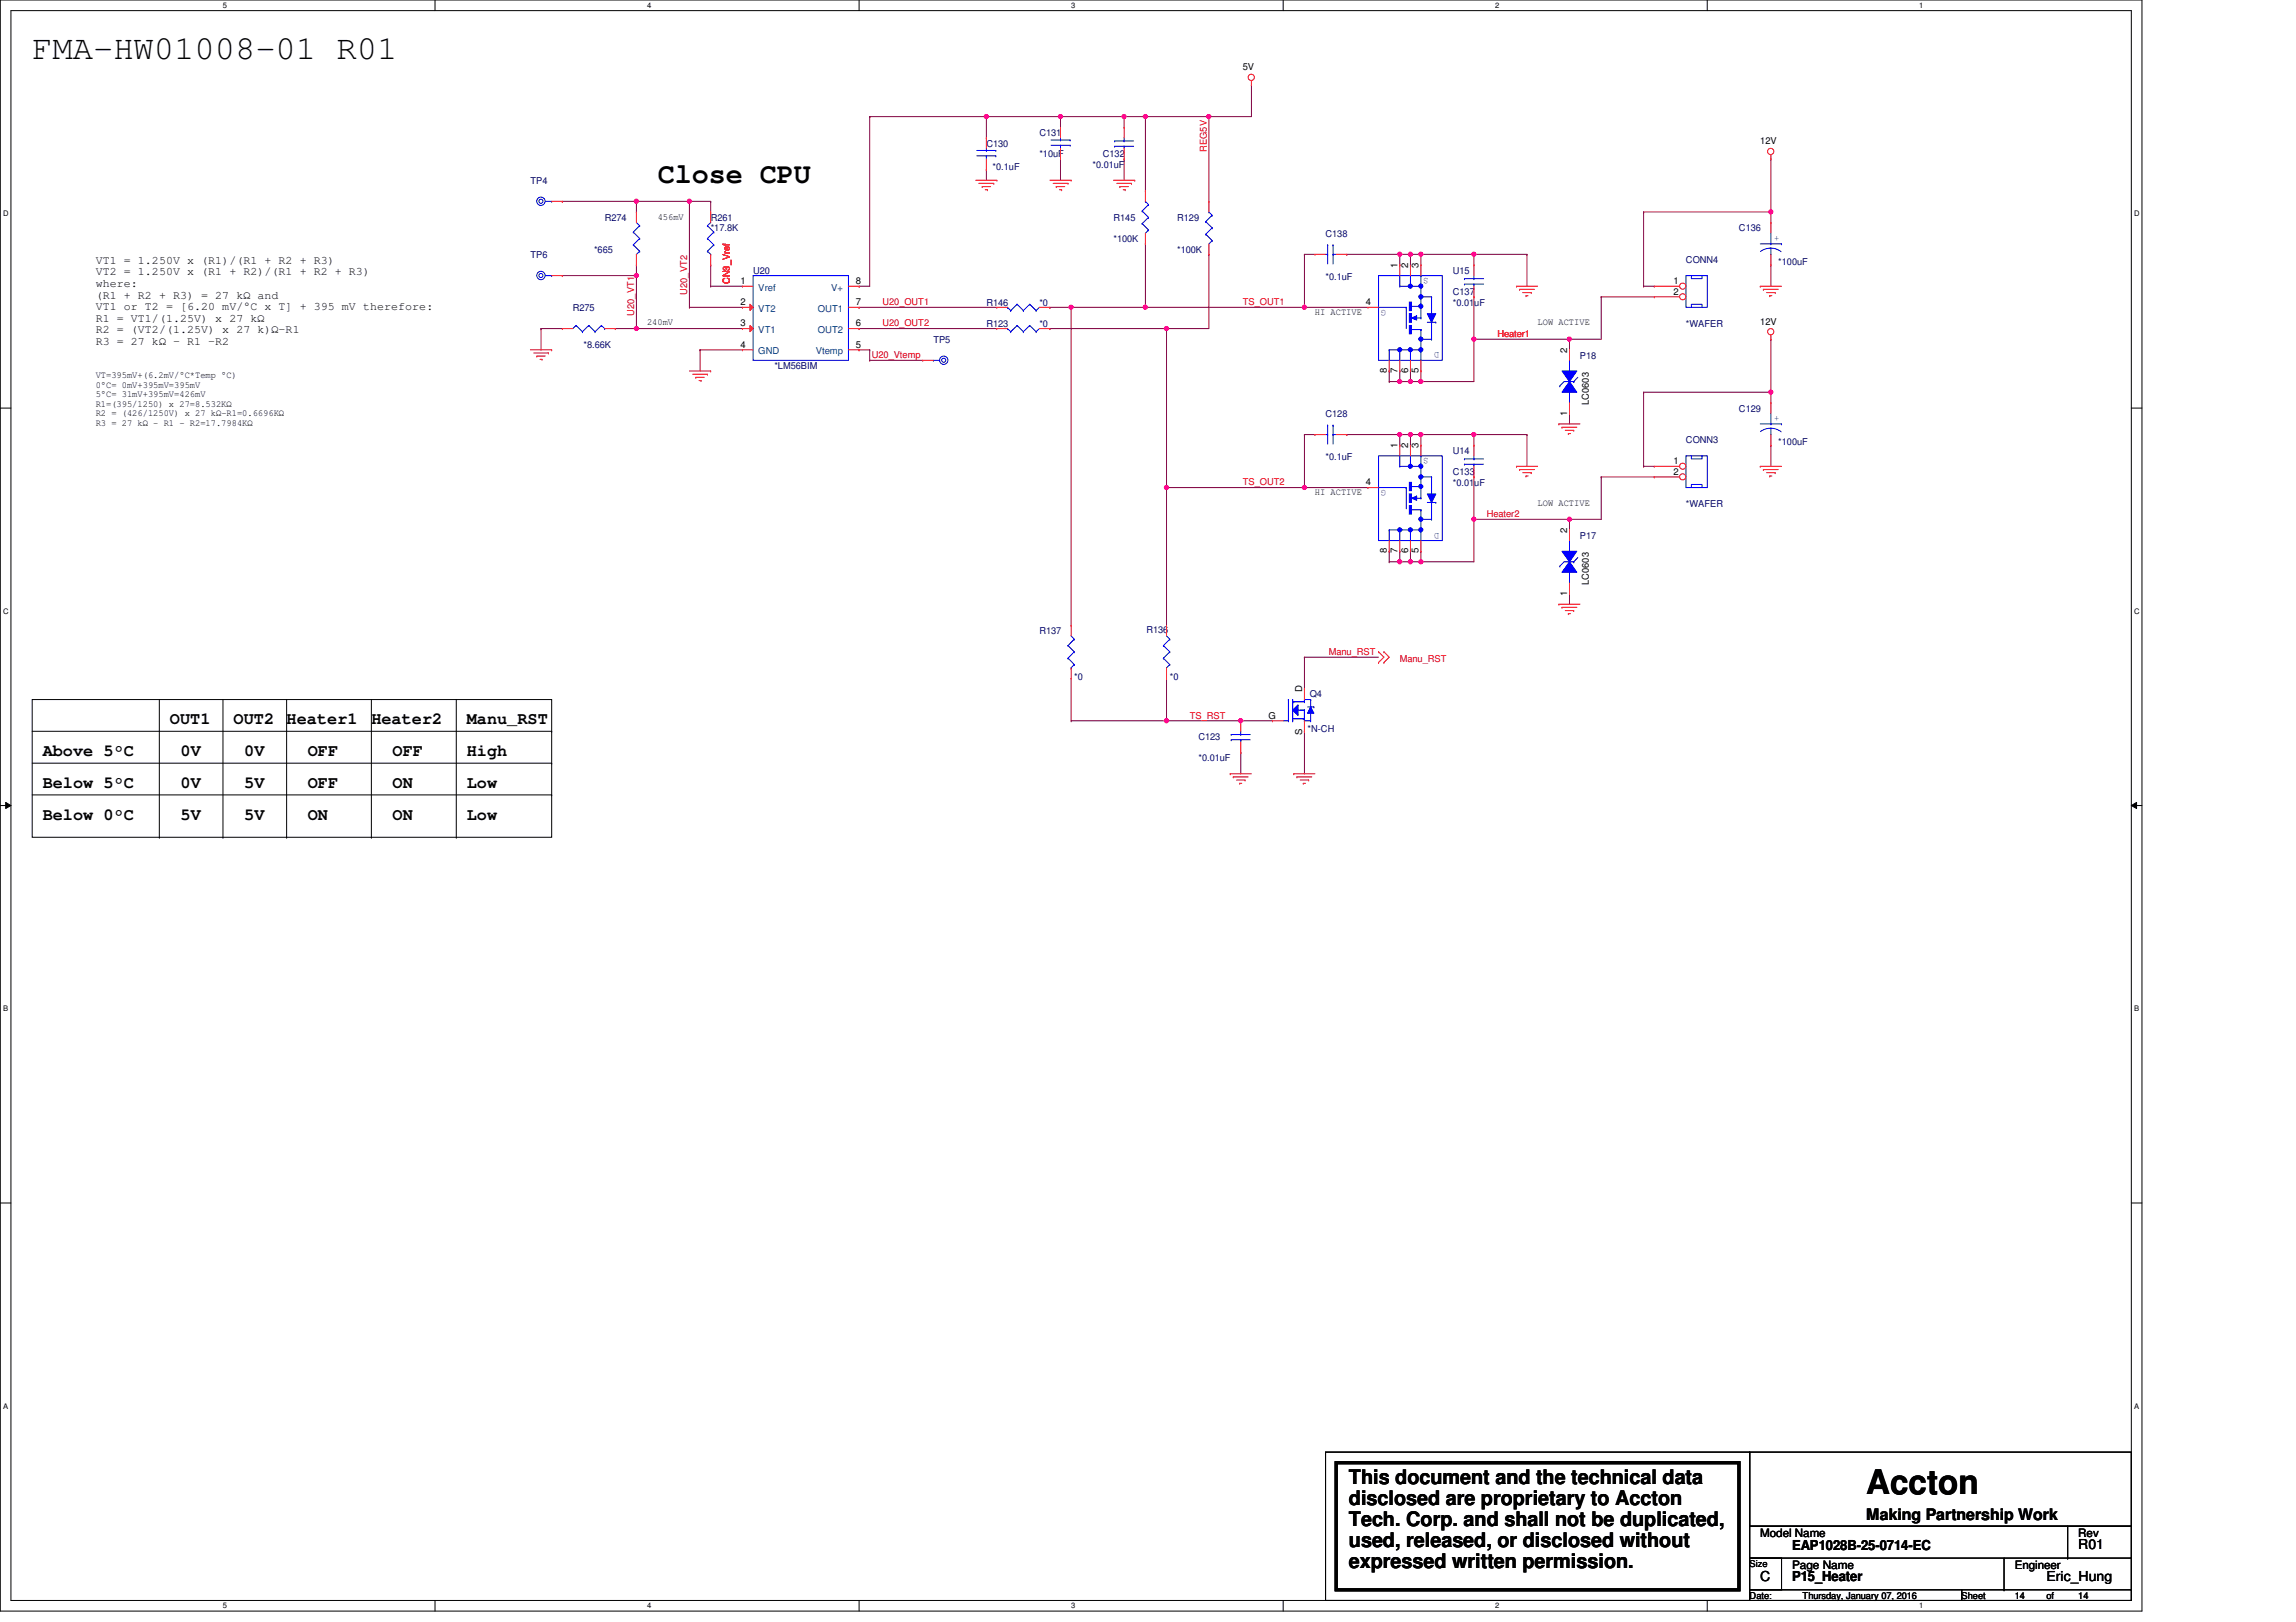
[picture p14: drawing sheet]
<svg xmlns="http://www.w3.org/2000/svg" width="297mm" height="210mm" viewBox="0 0 297 210" stroke-linecap="round" stroke-linejoin="round" font-family="sans-serif">
<defs><g id="words">
<g font-size="4.4">
<text x="4.2" y="7.6">FMA-HW01008-01 R01</text>
<text x="241.4" y="193.4">Accton</text>
</g>
<text font-size="3.7" x="85.1" y="23.6">Close CPU</text>
<g font-size="2.6">
<text x="174.5" y="192.1">This document and the technical data</text>
<text x="174.5" y="194.8">disclosed are proprietary to Accton</text>
<text x="174.5" y="197.5">Tech. Corp. and shall not be duplicated,</text>
<text x="174.5" y="200.2">used, released, or disclosed without</text>
<text x="174.5" y="202.9">expressed written permission.</text>
</g>
<g font-size="2.2">
<text x="22" y="93.7">OUT1</text>
<text x="30.2" y="93.7">OUT2</text>
<text x="37.1" y="93.7">Heater1</text>
<text x="48" y="93.7">Heater2</text>
<text x="60.4" y="93.7">Manu_RST</text>
<text x="5.5" y="97.8">Above 5°C</text>
<text x="5.5" y="102">Below 5°C</text>
<text x="23.4" y="97.8">0V</text>
<text x="23.4" y="102">0V</text>
<text x="31.6" y="102">5V</text>
<text x="31.6" y="97.8">0V</text>
<text x="39.8" y="102">OFF</text>
<text x="39.8" y="97.8">OFF</text>
<text x="50.8" y="102">ON</text>
<text x="50.8" y="97.8">OFF</text>
<text x="60.4" y="102">Low</text>
<text x="60.4" y="97.8">High</text>
<text x="5.5" y="106.1">Below 0°C</text>
<text x="23.4" y="106.1">5V</text>
<text x="31.6" y="106.1">5V</text>
<text x="39.8" y="106.1">ON</text>
<text x="50.8" y="106.1">ON</text>
<text x="60.4" y="106.1">Low</text>
</g>
<text font-size="2.1" x="241.4" y="196.7">Making Partnership Work</text>
<g font-size="1.8">
<text x="231.8" y="200.5">EAP1028B-25-0714-EC</text>
<text x="268.9" y="200.5">R01</text>
<text x="227.7" y="204.6">C</text>
<text x="231.8" y="204.7">P15_Heater</text>
<text x="264.8" y="204.6">Eric_Hung</text>
</g>
<g font-size="1.5">
<text x="12.4" y="34.1">VT1 = 1.250V x (R1)/(R1 + R2 + R3)</text>
<text x="12.4" y="35.6">VT2 = 1.250V x (R1 + R2)/(R1 + R2 + R3)</text>
<text x="12.4" y="37.1">where:</text>
<text x="12.4" y="38.6">(R1 + R2 + R3) = 27 kΩ and</text>
<text x="12.4" y="40.1">VT1 or T2 = [6.20 mV/°C x T] + 395 mV therefore:</text>
<text x="12.4" y="41.6">R1 = VT1/(1.25V) x 27 kΩ</text>
<text x="12.4" y="43.1">R2 = (VT2/(1.25V) x 27 k)Ω–R1</text>
<text x="12.4" y="44.6">R3 = 27 kΩ - R1 -R2</text>
<text x="227.7" y="198.9">Model Name</text>
<text x="231.8" y="203">Page Name</text>
<text x="260.6" y="203">Engineer</text>
<text x="268.9" y="198.9">Rev</text>
</g>
<g font-size="1.2">
<text x="160.8" y="9.1">5V</text>
<text x="227.7" y="18.7">12V</text>
<text x="85.1" y="28.4">456mV</text>
<text x="180.8" y="34.7" transform="rotate(-90 180.8 34.7)">1</text>
<text x="182.2" y="34.7" transform="rotate(-90 182.2 34.7)">2</text>
<text x="183.5" y="34.7" transform="rotate(-90 183.5 34.7)">3</text>
<text x="95.8" y="36.7">1</text>
<text x="95.8" y="39.5">2</text>
<text x="110.7" y="36.7">8</text>
<text x="110.7" y="39.5">7</text>
<text x="170.1" y="40.7">HI ACTIVE</text>
<text x="176.7" y="39.5">4</text>
<text x="216.5" y="36.7">1</text>
<text x="216.5" y="38.1">2</text>
<text x="227.7" y="42">12V</text>
<text x="83.7" y="42.1">240mV</text>
<text x="95.8" y="42.2">3</text>
<text x="95.8" y="45">4</text>
<text x="110.7" y="42.2">6</text>
<text x="110.7" y="45">5</text>
<text x="198.9" y="42.1">LOW ACTIVE</text>
<text x="202.8" y="45.7" transform="rotate(-90 202.8 45.7)">2</text>
<text x="12.4" y="49">VT=395mV+(6.2mV/°C*Temp °C)</text>
<text x="12.4" y="50.2">0°C= 0mV+395mV=395mV</text>
<text x="12.4" y="51.4">5°C= 31mV+395mV=426mV</text>
<text x="12.4" y="52.7">R1=(395/1250) x 27=8.532KΩ</text>
<text x="12.4" y="53.9">R2 = (426/1250V) x 27 kΩ-R1=0.6696KΩ</text>
<text x="179.4" y="48.3" transform="rotate(-90 179.4 48.3)">8</text>
<text x="180.8" y="48.3" transform="rotate(-90 180.8 48.3)">7</text>
<text x="182.2" y="48.3" transform="rotate(-90 182.2 48.3)">6</text>
<text x="183.5" y="48.3" transform="rotate(-90 183.5 48.3)">5</text>
<text x="202.8" y="53.8" transform="rotate(-90 202.8 53.8)">1</text>
<text x="205.5" y="52.4" transform="rotate(-90 205.5 52.4)">LC0603</text>
<text x="12.4" y="55.1">R3 = 27 kΩ - R1 - R2=17.7984KΩ</text>
<text x="180.8" y="58" transform="rotate(-90 180.8 58)">1</text>
<text x="182.2" y="58" transform="rotate(-90 182.2 58)">2</text>
<text x="183.5" y="58" transform="rotate(-90 183.5 58)">3</text>
<text x="170.1" y="64.1">HI ACTIVE</text>
<text x="176.7" y="62.8">4</text>
<text x="198.9" y="65.4">LOW ACTIVE</text>
<text x="216.5" y="60">1</text>
<text x="216.5" y="61.4">2</text>
<text x="179.4" y="71.6" transform="rotate(-90 179.4 71.6)">8</text>
<text x="180.8" y="71.6" transform="rotate(-90 180.8 71.6)">7</text>
<text x="182.2" y="71.6" transform="rotate(-90 182.2 71.6)">6</text>
<text x="183.5" y="71.6" transform="rotate(-90 183.5 71.6)">5</text>
<text x="202.8" y="69" transform="rotate(-90 202.8 69)">2</text>
<text x="202.8" y="77.1" transform="rotate(-90 202.8 77.1)">1</text>
<text x="205.5" y="75.7" transform="rotate(-90 205.5 75.7)">LC0603</text>
<text x="168.5" y="89.6" transform="rotate(-90 168.5 89.6)">D</text>
<text x="164.1" y="93">G</text>
<text x="168.5" y="95.1" transform="rotate(-90 168.5 95.1)">S</text>
<text x="226.4" y="202.8">Size</text>
<text x="226.4" y="206.9">Date:</text>
<text x="233.2" y="206.9">Thursday, January 07, 2016</text>
<text x="253.8" y="206.9">Sheet</text>
<text x="260.6" y="206.9">14</text>
<text x="264.8" y="206.9">of</text>
<text x="268.9" y="206.9">14</text>
</g>
<g font-size="1.2" fill="#000080">
<text x="134.5" y="17.6">C131</text>
<text x="68.6" y="23.7">TP4</text>
<text x="127.6" y="19">C130</text>
<text x="128.4" y="22">*0.1uF</text>
<text x="134.5" y="20.3">*10uF</text>
<text x="141.3" y="21.7">*0.01uF</text>
<text x="142.7" y="20.3">C132</text>
<text x="78.2" y="28.6">R274</text>
<text x="91.9" y="28.6">R261</text>
<text x="91.9" y="29.9">*17.8K</text>
<text x="144.1" y="28.6">R145</text>
<text x="152.3" y="28.6">R129</text>
<text x="225" y="29.9">C136</text>
<text x="68.6" y="33.4">TP6</text>
<text x="76.9" y="32.7">*665</text>
<text x="97.4" y="35.4">U20</text>
<text x="144.1" y="31.3">*100K</text>
<text x="152.3" y="32.7">*100K</text>
<text x="171.5" y="30.6">C138</text>
<text x="188" y="35.4">U15</text>
<text x="218.1" y="34">CONN4</text>
<text x="230.1" y="34.3">*100uF</text>
<text x="74.1" y="40.2">R275</text>
<text x="127.6" y="39.5">R146</text>
<text x="134.5" y="39.5">*0</text>
<text x="171.5" y="36.2">*0.1uF</text>
<text x="188" y="38.2">C137</text>
<text x="188" y="39.5">*0.01uF</text>
<text x="75.5" y="45">*8.66K</text>
<text x="100.2" y="47.8">*LM56BIM</text>
<text x="120.8" y="44.3">TP5</text>
<text x="127.6" y="42.3">R123</text>
<text x="134.5" y="42.3">*0</text>
<text x="204.4" y="46.4">P18</text>
<text x="218.1" y="42.3">*WAFER</text>
<text x="171.5" y="53.9">C128</text>
<text x="225" y="53.3">C129</text>
<text x="171.5" y="59.6">*0.1uF</text>
<text x="188" y="58.7">U14</text>
<text x="218.1" y="57.4">CONN3</text>
<text x="230.1" y="57.6">*100uF</text>
<text x="188" y="61.5">C133</text>
<text x="188" y="62.8">*0.01uF</text>
<text x="218.1" y="65.6">*WAFER</text>
<text x="204.4" y="69.7">P17</text>
<text x="134.5" y="82">R137</text>
<text x="148.3" y="81.9">R136</text>
<text x="139" y="87.9">*0</text>
<text x="151.3" y="87.9">*0</text>
<text x="155" y="95.8">C123</text>
<text x="169.2" y="94.7">*N-CH</text>
<text x="169.4" y="90.1">Q4</text>
<text x="155" y="98.5">*0.01uF</text>
</g>
<g font-size="1.2" fill="#f00">
<text x="156.1" y="19.6" transform="rotate(-90 156.1 19.6)">REG5V</text>
<text x="82.1" y="40.9" transform="rotate(-90 82.1 40.9)">U20_VT1</text>
<text x="88.9" y="38.1" transform="rotate(-90 88.9 38.1)">U20_VT2</text>
<text x="94.4" y="36.8" transform="rotate(-90 94.4 36.8)">CN9_Vref</text>
<text x="94.4" y="36.8" transform="rotate(-90 94.4 36.8)">CN3_Vref</text>
<text x="114.2" y="39.5">U20_OUT1</text>
<text x="160.8" y="39.5">TS_OUT1</text>
<text x="112.8" y="46.4">U20_Vtemp</text>
<text x="114.2" y="42.2">U20_OUT2</text>
<text x="193.7" y="43.6">Heater1</text>
<text x="160.8" y="62.8">TS_OUT2</text>
<text x="192.3" y="66.9">Heater2</text>
<text x="171.9" y="84.8">Manu_RST</text>
<text x="181.1" y="85.6">Manu_RST</text>
<text x="153.9" y="93">TS_RST</text>
</g>
<g font-size="1.2" fill="#00f">
<text x="229.5" y="31.2">+</text>
<text x="179.3" y="40.1" transform="rotate(180 179.3 40.1)">G</text>
<text x="184.8" y="36" transform="rotate(180 184.8 36)">S</text>
<text x="186.2" y="45.6" transform="rotate(180 186.2 45.6)">D</text>
<text x="184.8" y="59.3" transform="rotate(180 184.8 59.3)">S</text>
<text x="229.5" y="54.5">+</text>
<text x="179.3" y="63.5" transform="rotate(180 179.3 63.5)">G</text>
<text x="186.2" y="68.9" transform="rotate(180 186.2 68.9)">D</text>
</g>
<g font-size="1.2" fill="#004080">
<text x="98.1" y="37.6">Vref</text>
<text x="98.1" y="40.3">VT2</text>
<text x="105.8" y="40.3">OUT1</text>
<text x="107.5" y="37.6">V+</text>
<text x="98.1" y="43.1">VT1</text>
<text x="98.1" y="45.8">GND</text>
<text x="105.5" y="45.8">Vtemp</text>
<text x="105.8" y="43.1">OUT2</text>
</g>
<g font-size="1">
<text x="28.8" y="1">5</text>
<text x="83.7" y="1">4</text>
<text x="138.6" y="1">3</text>
<text x="193.4" y="1">2</text>
<text x="248.3" y="1">1</text>
<text x=".4" y="28">D</text>
<text x="276.1" y="28">D</text>
<text x=".4" y="79.4">C</text>
<text x="276.1" y="79.4">C</text>
<text x=".4" y="130.9">B</text>
<text x="276.1" y="130.9">B</text>
<text x=".4" y="182.3">A</text>
<text x="276.1" y="182.3">A</text>
<text x="28.8" y="208.2">5</text>
<text x="83.7" y="208.2">4</text>
<text x="138.6" y="208.2">3</text>
<text x="193.4" y="208.2">2</text>
<text x="248.3" y="208.2">1</text>
</g>
</g></defs>
<path d="M0 0h277.1v208.5h-277.1zM1.4 1.4h274.3v205.7h-274.3z" fill="none" stroke="#000" stroke-width=".13"/>
<g fill="#fff">
<path d="M28.8 .1h.6v1.1h-.6z"/>
<path d="M28.8 207.3h.6v1.1h-.6z"/>
</g>
<path d="M56.3 0v1.4M56.3 207.1v1.4" fill="none" stroke="#000" stroke-width=".13"/>
<g fill="#fff">
<path d="M83.7 .1h.6v1.1h-.6z"/>
<path d="M83.7 207.3h.6v1.1h-.6z"/>
</g>
<path d="M111.1 0v1.4M111.1 207.1v1.4" fill="none" stroke="#000" stroke-width=".13"/>
<g fill="#fff">
<path d="M138.6 .1h.5v1.1h-.5z"/>
<path d="M138.6 207.3h.5v1.1h-.5z"/>
</g>
<path d="M166 0v1.4M166 207.1v1.4" fill="none" stroke="#000" stroke-width=".13"/>
<g fill="#fff">
<path d="M193.4 .1h.6v1.1h-.6z"/>
<path d="M193.4 207.3h.6v1.1h-.6z"/>
</g>
<path d="M220.9 0v1.4M220.9 207.1v1.4" fill="none" stroke="#000" stroke-width=".13"/>
<g fill="#fff">
<path d="M248.3 .1h.6v1.1h-.6z"/>
<path d="M248.3 207.3h.6v1.1h-.6z"/>
<path d="M.4 27.1h.7v1.1h-.7z"/>
<path d="M276.1 27.1h.7v1.1h-.7z"/>
<path d="M.4 78.5h.7v1.1h-.7z"/>
<path d="M276.1 78.5h.7v1.1h-.7z"/>
</g>
<path d="M0 52.8h1.4M275.7 52.8h1.4" fill="none" stroke="#000" stroke-width=".13"/>
<g fill="#fff">
<path d="M.4 130h.7v1.1h-.7z"/>
<path d="M276.1 130h.7v1.1h-.7z"/>
</g>
<path d="M0 104.2h1.4M.7 103.8l.7 .4-.7 .4zM275.7 104.2l.7-.4v.8zM275.7 104.2h1.4" fill="none" stroke="#000" stroke-width=".13"/>
<path d="M.7 103.8l.7 .4-.7 .4zM275.7 104.2l.7-.4v.8z" fill="#000"/>
<g fill="#fff">
<path d="M.4 181.4h.7v1.1h-.7z"/>
<path d="M276.1 181.4h.7v1.1h-.7z"/>
</g>
<g fill="none" stroke="#000" stroke-width=".13">
<path d="M4.2 90.5h67.2v17.9h-67.2zM4.2 98.8h67.2M4.2 94.6h67.2M20.6 90.5v17.9M28.8 90.5v17.9M37.1 90.5v17.9M48 90.5v17.9M59 90.5v17.9M71.4 98.8h.1M71.4 94.6h.1M4.2 102.9h67.2M20.6 108.4h.1"/>
<path d="M28.8 108.4h.1M37.1 108.4h.1M48 108.4h.1M59 108.4h.1M71.4 102.9h.1M0 155.7h1.4M275.7 155.7h1.4"/>
</g>
<path d="M127.6 15.1h.1M127.6 15.1v2.7M127.6 21.9h.1M127.6 21.9v1.4M160.5 97.4h.1M160.5 97.4v2.7" fill="none" stroke="#800040" stroke-width=".13"/>
<circle cx="127.6" cy="15.1" r=".27" fill="#f0f"/>
<circle cx="127.6" cy="15.1" r=".27" fill="none" stroke="#f0f" stroke-width=".13"/>
<path d="M112.5 15.1h.1M112.5 15.1h15.1M148.2 31.6h.1M148.2 31.6v8.2M160.5 93.3h.1M160.5 93.3h4.1" fill="none" stroke="#800040" stroke-width=".13"/>
<circle cx="160.5" cy="93.3" r=".27" fill="#f0f"/>
<circle cx="160.5" cy="93.3" r=".27" fill="none" stroke="#f0f" stroke-width=".13"/>
<path d="M145.4 15.1h.1M145.4 15.1h2.8M168.8 85h.1M168.8 85v4.2M168.8 85h9.5" fill="none" stroke="#800040" stroke-width=".13"/>
<circle cx="145.4" cy="15.1" r=".27" fill="#f0f"/>
<circle cx="145.4" cy="15.1" r=".27" fill="none" stroke="#f0f" stroke-width=".13"/>
<path d="M161.9 11h.1M161.9 11v4.1M190.7 32.9h.1M190.7 32.9h6.8M197.5 32.9h.1M197.5 32.9v4.1M207.2 38.4h.1M207.2 38.4v5.5M229.1 20.6h.1M229.1 20.6v6.8M70 42.5h.1M70 42.5v2.8" fill="none" stroke="#800040" stroke-width=".13"/>
<circle cx="190.7" cy="32.9" r=".27" fill="#f0f"/>
<circle cx="190.7" cy="32.9" r=".27" fill="none" stroke="#f0f" stroke-width=".13"/>
<path d="M112.5 15.1h.1M112.5 15.1v21.9M89.2 39.8h.1M89.2 26.1h.1M89.2 39.8h6.9M89.2 26.1h2.7M89.2 26.1v13.7M91.9 34.3h.1M91.9 34.3v2.7M79.6 42.5h.1M79.6 42.5h2.7" fill="none" stroke="#800040" stroke-width=".13"/>
<circle cx="89.2" cy="26" r=".27" fill="#f0f"/>
<circle cx="89.2" cy="26" r=".27" fill="none" stroke="#f0f" stroke-width=".13"/>
<path d="M156.4 15.1h.1M156.4 15.1v11M90.6 45.3h.1M90.6 45.3h5.5M90.6 45.3v2.7" fill="none" stroke="#800040" stroke-width=".13"/>
<circle cx="156.4" cy="15.1" r=".27" fill="#f0f"/>
<circle cx="156.4" cy="15.1" r=".27" fill="none" stroke="#f0f" stroke-width=".13"/>
<path d="M70 42.5h.1M70 42.5h2.7M181.1 48h.1M181.1 48v1.4M183.8 48h.1M183.8 48v1.4" fill="none" stroke="#800040" stroke-width=".13"/>
<circle cx="181.1" cy="49.4" r=".27" fill="#f0f"/>
<circle cx="181.1" cy="49.4" r=".27" fill="none" stroke="#f0f" stroke-width=".13"/>
<path d="M182.5 48h.1M182.5 48v1.4" fill="none" stroke="#800040" stroke-width=".13"/>
<circle cx="182.5" cy="49.4" r=".27" fill="#f0f"/>
<circle cx="182.5" cy="49.4" r=".27" fill="none" stroke="#f0f" stroke-width=".13"/>
<path d="M168.8 32.9h.1M168.8 32.9v6.9M179.7 48h.1M179.7 49.4h.1M179.7 49.4h2.8M179.7 48v1.4M181.1 49.4h.1M190.7 43.9h.1M190.7 43.9h12.3" fill="none" stroke="#800040" stroke-width=".13"/>
<circle cx="203" cy="43.9" r=".27" fill="#f0f"/>
<circle cx="203" cy="43.9" r=".27" fill="none" stroke="#f0f" stroke-width=".13"/>
<path d="M181.1 32.9h.1M181.1 32.9v1.4M182.5 32.9h.1M182.5 32.9v1.4" fill="none" stroke="#800040" stroke-width=".13"/>
<circle cx="182.5" cy="32.9" r=".27" fill="#f0f"/>
<circle cx="182.5" cy="32.9" r=".27" fill="none" stroke="#f0f" stroke-width=".13"/>
<path d="M181.1 32.9h.1M181.1 32.9h2.7M182.5 32.9h.1M207.2 38.4h.1M207.2 38.4h6.8M203 53.5h.1M203 43.9h.1M203 53.5v1.4M203 43.9h4.2" fill="none" stroke="#800040" stroke-width=".13"/>
<circle cx="181.1" cy="32.9" r=".27" fill="#f0f"/>
<circle cx="181.1" cy="32.9" r=".27" fill="none" stroke="#f0f" stroke-width=".13"/>
<g fill="none" stroke="#800040" stroke-width=".13">
<path d="M91.9 37h.1M91.9 37h4.2M168.8 32.9h.1M168.8 32.9h1.3M174.2 32.9h.1M174.2 32.9h6.9M183.8 32.9h.1M183.8 32.9v1.4M190.7 32.9h.1M190.7 38.4h.1M190.7 32.9v1.4M190.7 38.4v5.5"/>
<path d="M212.6 37h.1M212.6 27.4h.1M212.6 37h1.4M212.6 27.4v9.6M229.1 34.3h.1M229.1 34.3v2.7"/>
</g>
<circle cx="190.7" cy="43.9" r=".27" fill="#f0f"/>
<circle cx="190.7" cy="43.9" r=".27" fill="none" stroke="#f0f" stroke-width=".13"/>
<path d="M182.5 49.4h.1M183.8 49.4h.1M190.7 43.9h.1M190.7 43.9v5.5h-8.2" fill="none" stroke="#800040" stroke-width=".13"/>
<circle cx="183.8" cy="49.4" r=".27" fill="#f0f"/>
<circle cx="183.8" cy="49.4" r=".27" fill="none" stroke="#f0f" stroke-width=".13"/>
<path d="M183.8 32.9h.1M183.8 32.9h6.9" fill="none" stroke="#800040" stroke-width=".13"/>
<circle cx="183.8" cy="32.9" r=".27" fill="#f0f"/>
<circle cx="183.8" cy="32.9" r=".27" fill="none" stroke="#f0f" stroke-width=".13"/>
<g fill="none" stroke="#800040" stroke-width=".13">
<path d="M82.3 26.1h.1M82.3 35.7h.1M82.3 26.1v1.3M82.3 35.7v6.8M91.9 26.1h.1M91.9 26.1v1.3M145.4 20.6h.1M145.4 20.6v2.7M82.3 42.5h.1M82.3 42.5h13.8M111.1 45.3h.1M111.1 45.3h1.4"/>
<path d="M203 43.9h.1M203 43.9v1.4"/>
</g>
<circle cx="82.3" cy="42.5" r=".27" fill="#f0f"/>
<circle cx="82.3" cy="42.5" r=".27" fill="none" stroke="#f0f" stroke-width=".13"/>
<circle cx="82.3" cy="35.7" r=".27" fill="#f0f"/>
<circle cx="82.3" cy="35.7" r=".27" fill="none" stroke="#f0f" stroke-width=".13"/>
<path d="M82.3 26.1h.1M82.3 26.1h6.9" fill="none" stroke="#800040" stroke-width=".13"/>
<circle cx="82.3" cy="26" r=".27" fill="#f0f"/>
<circle cx="82.3" cy="26" r=".27" fill="none" stroke="#f0f" stroke-width=".13"/>
<path d="M168.8 39.8h.1M168.8 39.8h8.2M229.1 27.4h.1M229.1 27.4v1.4" fill="none" stroke="#800040" stroke-width=".13"/>
<circle cx="229.1" cy="27.4" r=".27" fill="#f0f"/>
<circle cx="229.1" cy="27.4" r=".27" fill="none" stroke="#f0f" stroke-width=".13"/>
<path d="M148.2 15.1h.1M148.2 15.1v9.6M137.2 20.6h.1M137.2 20.6v2.7" fill="none" stroke="#800040" stroke-width=".13"/>
<circle cx="148.2" cy="15.1" r=".27" fill="#f0f"/>
<circle cx="148.2" cy="15.1" r=".27" fill="none" stroke="#f0f" stroke-width=".13"/>
<g fill="none" stroke="#800040" stroke-width=".13">
<path d="M111.1 37h.1M111.1 37h1.4M212.6 27.4h.1M212.6 27.4h16.5M190.7 56.2h.1M190.7 56.2h6.8M197.5 56.2h.1M197.5 56.2v4.1M229.1 43.9h.1M229.1 43.9v6.9M207.2 61.7h.1M207.2 61.7v5.5"/>
<path d="M168.8 94.6h.1M168.8 94.6v5.5"/>
</g>
<circle cx="190.7" cy="56.2" r=".27" fill="#f0f"/>
<circle cx="190.7" cy="56.2" r=".27" fill="none" stroke="#f0f" stroke-width=".13"/>
<path d="M181.1 71.3h.1M181.1 71.3v1.4M183.8 71.3h.1M183.8 71.3v1.4" fill="none" stroke="#800040" stroke-width=".13"/>
<circle cx="181.1" cy="72.7" r=".27" fill="#f0f"/>
<circle cx="181.1" cy="72.7" r=".27" fill="none" stroke="#f0f" stroke-width=".13"/>
<path d="M182.5 71.3h.1M182.5 71.3v1.4" fill="none" stroke="#800040" stroke-width=".13"/>
<circle cx="182.5" cy="72.7" r=".27" fill="#f0f"/>
<circle cx="182.5" cy="72.7" r=".27" fill="none" stroke="#f0f" stroke-width=".13"/>
<path d="M168.8 56.2h.1M168.8 56.2v6.9" fill="none" stroke="#800040" stroke-width=".13"/>
<circle cx="168.7" cy="63.1" r=".27" fill="#f0f"/>
<circle cx="168.7" cy="63.1" r=".27" fill="none" stroke="#f0f" stroke-width=".13"/>
<path d="M179.7 71.3h.1M179.7 72.7h.1M179.7 72.7h2.8M179.7 71.3v1.4M181.1 72.7h.1M190.7 67.2h.1M190.7 67.2h12.3" fill="none" stroke="#800040" stroke-width=".13"/>
<circle cx="203" cy="67.2" r=".27" fill="#f0f"/>
<circle cx="203" cy="67.2" r=".27" fill="none" stroke="#f0f" stroke-width=".13"/>
<path d="M181.1 56.2h.1M181.1 56.2v1.4M182.5 56.2h.1M182.5 56.2v1.4" fill="none" stroke="#800040" stroke-width=".13"/>
<circle cx="182.5" cy="56.2" r=".27" fill="#f0f"/>
<circle cx="182.5" cy="56.2" r=".27" fill="none" stroke="#f0f" stroke-width=".13"/>
<path d="M181.1 56.2h.1M181.1 56.2h2.7M182.5 56.2h.1M203 76.8h.1M203 67.2h.1M203 76.8v1.4M203 67.2h4.2M207.2 61.7h.1M207.2 61.7h6.8" fill="none" stroke="#800040" stroke-width=".13"/>
<circle cx="181.1" cy="56.2" r=".27" fill="#f0f"/>
<circle cx="181.1" cy="56.2" r=".27" fill="none" stroke="#f0f" stroke-width=".13"/>
<g fill="none" stroke="#800040" stroke-width=".13">
<path d="M168.8 56.2h.1M168.8 56.2h1.3M174.2 56.2h.1M174.2 56.2h6.9M183.8 56.2h.1M183.8 56.2v1.4M190.7 56.2h.1M190.7 56.2v1.4M212.6 50.8h.1M212.6 50.8v9.5M229.1 57.6h.1M229.1 57.6v2.7"/>
<path d="M190.7 61.7h.1M190.7 61.7v5.5M212.6 60.3h.1M212.6 60.3h1.4"/>
</g>
<circle cx="190.7" cy="67.2" r=".27" fill="#f0f"/>
<circle cx="190.7" cy="67.2" r=".27" fill="none" stroke="#f0f" stroke-width=".13"/>
<path d="M182.5 72.7h.1M183.8 72.7h.1M190.7 67.2h.1M190.7 67.2v5.5h-8.2" fill="none" stroke="#800040" stroke-width=".13"/>
<circle cx="183.8" cy="72.7" r=".27" fill="#f0f"/>
<circle cx="183.8" cy="72.7" r=".27" fill="none" stroke="#f0f" stroke-width=".13"/>
<path d="M183.8 56.2h.1M183.8 56.2h6.9" fill="none" stroke="#800040" stroke-width=".13"/>
<circle cx="183.8" cy="56.2" r=".27" fill="#f0f"/>
<circle cx="183.8" cy="56.2" r=".27" fill="none" stroke="#f0f" stroke-width=".13"/>
<path d="M229.1 50.8h.1M229.1 50.8v1.3M168.8 63.1h.1M168.8 63.1h8.2M203 67.2h.1M203 67.2v1.4" fill="none" stroke="#800040" stroke-width=".13"/>
<circle cx="229.1" cy="50.7" r=".27" fill="#f0f"/>
<circle cx="229.1" cy="50.7" r=".27" fill="none" stroke="#f0f" stroke-width=".13"/>
<path d="M127.6 15.1h.1M127.6 15.1h17.8M137.2 15.1h.1M212.6 50.8h.1M212.6 50.8h16.5" fill="none" stroke="#800040" stroke-width=".13"/>
<circle cx="137.2" cy="15.1" r=".27" fill="#f0f"/>
<circle cx="137.2" cy="15.1" r=".27" fill="none" stroke="#f0f" stroke-width=".13"/>
<g fill="none" stroke="#800040" stroke-width=".13">
<path d="M137.2 15.1h.1M137.2 15.1v1.4M145.4 15.1h.1M145.4 15.1v1.4M148.2 15.1h.1M148.2 15.1h13.7M156.4 15.1h.1M72.7 26.1h.1M72.7 35.7h.1M72.7 26.1h9.6M82.3 34.3h.1M82.3 34.3v1.4h-9.6"/>
<path d="M148.2 39.8h.1M148.2 39.8h20.6M111.1 42.5h.1M111.1 42.5h17.9"/>
</g>
<circle cx="168.7" cy="39.8" r=".27" fill="#f0f"/>
<circle cx="168.7" cy="39.8" r=".27" fill="none" stroke="#f0f" stroke-width=".13"/>
<circle cx="148.2" cy="39.8" r=".27" fill="#f0f"/>
<circle cx="148.2" cy="39.8" r=".27" fill="none" stroke="#f0f" stroke-width=".13"/>
<path d="M111.1 39.8h.1M111.1 39.8h17.9M138.6 39.8h.1M138.6 39.8h9.6M112.5 45.3h.1M112.5 46.6h.1M112.5 45.3v1.3M112.5 46.6h6.9" fill="none" stroke="#800040" stroke-width=".13"/>
<circle cx="138.6" cy="39.8" r=".27" fill="#f0f"/>
<circle cx="138.6" cy="39.8" r=".27" fill="none" stroke="#f0f" stroke-width=".13"/>
<path d="M135.8 42.5h.1M135.8 42.5h15.1" fill="none" stroke="#800040" stroke-width=".13"/>
<circle cx="150.9" cy="42.5" r=".27" fill="#f0f"/>
<circle cx="150.9" cy="42.5" r=".27" fill="none" stroke="#f0f" stroke-width=".13"/>
<path d="M135.8 39.8h.1M135.8 39.8h2.8M150.9 42.5h.1M150.9 42.5v38.4M150.9 63.1h.1M150.9 63.1h17.9M150.9 93.3h.1M150.9 93.3h9.6" fill="none" stroke="#800040" stroke-width=".13"/>
<circle cx="150.9" cy="63.1" r=".27" fill="#f0f"/>
<circle cx="150.9" cy="63.1" r=".27" fill="none" stroke="#f0f" stroke-width=".13"/>
<path d="M138.6 39.8h.1M138.6 39.8v41.1M156.4 32.9h.1M156.4 32.9v9.6h-5.5M150.9 42.5h.1M138.6 93.3h.1M138.6 87.8v5.5M138.6 93.3h12.3M150.9 93.3h.1M150.9 87.8v5.5" fill="none" stroke="#800040" stroke-width=".13"/>
<circle cx="150.9" cy="93.3" r=".27" fill="#f0f"/>
<circle cx="150.9" cy="93.3" r=".27" fill="none" stroke="#f0f" stroke-width=".13"/>
<g fill="none" stroke="#f00" stroke-width=".13">
<path d="M137.2 16.5h.1M137.2 16.5v1.3M137.2 19.2v1.4M161.9 11h.1M161.9 10.4v.6M91.9 27.4h.1M91.9 34.3h.1M91.9 27.4v1.4M91.9 32.9v1.4M126.2 23.3h2.8M126.6 23.7h2M127.1 24.2h.1"/>
<path d="M127.1 24.2h1.1M127.5 24.6h.2M127.7 24.6h.1M128.6 23.7h.1M129 23.3h.1M135.8 23.3h2.8M136.2 23.7h2M136.6 24.2h.1M136.6 24.2h1.1M137.1 24.6h.2M137.2 20.6h.1M137.3 24.6h.1"/>
<path d="M138.2 23.7h.1M138.6 23.3h.1M144.1 23.3h2.7M144.5 23.7h1.9M144.9 24.2h.1M144.9 24.2h1.1M145.3 24.6h.3M145.6 24.6h.1M146.4 23.7h.1M146.8 23.3h.1M196.2 37h.1M196.2 37h2.7"/>
<path d="M196.6 37.4h.1M196.6 37.4h1.9M197 37.9h1.1M197.4 38.3h.1M197.4 38.3h.3M198.1 37.9h.1M227.7 37h.1M227.7 37h2.8M228.1 37.4h.1M228.1 37.4h2M228.6 37.9h1.1M229 38.3h.1"/>
<path d="M229 38.3h.2M229.1 20.6h.1M229.1 20v.6M229.7 37.9h.1M68.6 45.3h2.8M69 45.7h1.9M69.4 46.1h.1M69.4 46.1h1.1M69.9 46.5h.2M70.1 46.5h.1M70.9 45.7h.1M71.4 45.3h.1"/>
<path d="M89.2 48h2.7M89.6 48.4h1.9M90 48.8h.1M90 48.8h1.1M90.4 49.3h.3M90.7 49.3h.1M91.5 48.4h.1M91.9 48h.1M201.7 54.9h.1M201.7 54.9h2.7M202.1 55.3h.1M202.1 55.3h1.9"/>
<path d="M202.5 55.7h1.1M202.9 56.1h.1M202.9 56.1h.3M203.6 55.7h.1M229.1 43.9h.1M229.1 43.3v.6M196.2 60.3h.1M196.2 60.3h2.7M196.6 60.8h.1M196.6 60.8h1.9M197 61.2h1.1M197.4 61.6h.1"/>
<path d="M197.4 61.6h.3M198.1 61.2h.1M201.7 78.2h.1M201.7 78.2h2.7M202.1 78.6h.1M202.1 78.6h1.9M202.5 79h1.1M202.9 79.4h.1M202.9 79.4h.3M203.6 79h.1M227.7 60.3h.1M227.7 60.3h2.8"/>
<path d="M228.1 60.8h.1M228.1 60.8h2M228.6 61.2h1.1M229 61.6h.1M229 61.6h.2M229.7 61.2h.1M178.3 84.3h.1M178.3 85.7h.1M178.3 84.3l.7 .7-.7 .7M179 84.3h.1M179 85.7h.1M179 84.3l.7 .7-.7 .7"/>
<path d="M159.1 100.1h.1M159.1 100.1h2.8M159.6 100.5h.1M159.6 100.5h1.9M160 100.9h1.1M160.4 101.4h.1M160.4 101.4h.3M161.1 100.9h.1M167.4 100.1h.1M167.4 100.1h2.7M167.8 100.5h.1M167.8 100.5h1.9"/>
<path d="M168.2 100.9h1.1M168.6 101.4h.1M168.6 101.4h.3M169.3 100.9h.1"/>
<circle cx="161.9" cy="10" r=".4"/>
<circle cx="229.1" cy="19.6" r=".4"/>
<circle cx="229.1" cy="42.9" r=".4"/>
</g>
<g fill="none" stroke="#000" stroke-width=".13">
<path d="M171.5 187.9h54.9v19.2h-54.9zM226.4 187.9v9.6zM226.4 187.9h49.3v9.6h-49.3zM226.4 197.5h49.3v4.1h-49.3zM267.5 197.5v4.1M226.4 205.7h27.4v1.4h-27.4zM226.4 201.6h4.1v4.1h-4.1zM253.8 205.7h21.9v1.4h-21.9zM259.3 205.7h.1M259.3 201.6v4.1M267.5 201.6h.1M275.7 205.7h.1"/>
<path d="M275.7 201.6v4.1"/>
</g>
<path d="M172.9 189.3h52.1v16.4h-52.1z" fill="none" stroke="#000" stroke-width=".4"/>
<g fill="none" stroke="#00f" stroke-width=".13">
<path d="M136 18.8h2.4M136 18.1h2.4M137.2 18.1h.1M137.2 18.8h.1M137.2 17.8v.3M137.2 18.8v.4M138.4 18.8h.1M138.4 18.1h.1M91.5 32.5h.1M91.5 30.9h.1M91.5 29.2h.1M91.5 32.5l.4 .4"/>
<path d="M91.5 29.2l.8 .8M91.5 30.9l.8 .8M91.9 32.9h.1M91.9 28.8l-.4 .4M92.3 30h.1M92.3 31.7h.1M92.3 31.7l-.8 .8M92.3 30l-.8 .9M182.5 39.6h1.3M183.8 35.7h.1M183.8 39.6h.1M183.8 38.4h.1"/>
<path d="M183.8 35.7v5.4M183.8 38.4h1.4M185.2 38.4h.1M185.2 38.4v2.2M182.5 42.7h1.3M182.5 41.1h1.3M183.8 42.7h.1M183.8 41.1h.1M183.8 42.7v3.9M183.8 43.9h1.4M184.7 41.7h1.1M185.2 43.9h.1"/>
<path d="M185.2 41.7h.1M185.2 41.7v2.2M185.8 41.7h.1"/>
</g>
<circle cx="183.8" cy="43.9" r=".27" fill="#00f"/>
<circle cx="183.8" cy="43.9" r=".27" fill="none" stroke="#00f" stroke-width=".13"/>
<circle cx="183.8" cy="39.6" r=".27" fill="#00f"/>
<circle cx="183.8" cy="39.6" r=".27" fill="none" stroke="#00f" stroke-width=".13"/>
<circle cx="183.8" cy="38.4" r=".27" fill="#00f"/>
<circle cx="183.8" cy="38.4" r=".27" fill="none" stroke="#00f" stroke-width=".13"/>
<circle cx="183.8" cy="37" r=".27" fill="#00f"/>
<circle cx="183.8" cy="37" r=".27" fill="none" stroke="#00f" stroke-width=".13"/>
<circle cx="182.5" cy="37" r=".27" fill="#00f"/>
<circle cx="182.5" cy="37" r=".27" fill="none" stroke="#00f" stroke-width=".13"/>
<circle cx="183.8" cy="45.3" r=".27" fill="#00f"/>
<circle cx="183.8" cy="45.3" r=".27" fill="none" stroke="#00f" stroke-width=".13"/>
<circle cx="182.5" cy="45.3" r=".27" fill="#00f"/>
<circle cx="182.5" cy="45.3" r=".27" fill="none" stroke="#00f" stroke-width=".13"/>
<circle cx="181.1" cy="45.3" r=".27" fill="#00f"/>
<circle cx="181.1" cy="45.3" r=".27" fill="none" stroke="#00f" stroke-width=".13"/>
<path d="M182.3 40.6h.3v1.1h-.3z" fill-rule="evenodd" fill="#00f"/>
<path d="M182.3 40.6h.3v1.1h-.3z" fill="none" stroke="#00f" stroke-width=".13"/>
<path d="M182.3 42.1h.3v1.1h-.3z" fill-rule="evenodd" fill="#00f"/>
<path d="M182.3 42.1h.3v1.1h-.3z" fill="none" stroke="#00f" stroke-width=".13"/>
<path d="M182.3 39.1h.3v1.1h-.3z" fill-rule="evenodd" fill="#00f"/>
<path d="M178.3 39.8h.1M178.3 39.8h3.6M181.9 39.8h.1M181.9 39.8v2.7M182.3 39.1h.3v1.1h-.3z" fill="none" stroke="#00f" stroke-width=".13"/>
<path d="M184.7 40.6h1.1l-.6 1.1z" fill-rule="evenodd" fill="#00f"/>
<g fill="none" stroke="#00f" stroke-width=".13">
<path d="M178.3 35.7h8.3v10.9h-8.3zM181.1 37h.1M181.1 35.7v1.3M181.1 37h2.7M182.5 37h.1M182.5 35.7v1.3M183.8 37h.1M179.7 45.3h.1M179.7 45.3v1.3M179.7 45.3h4.1M181.1 45.3h.1M181.1 45.3v1.3"/>
<path d="M182.5 45.3h.1M182.5 45.3v1.3M183.8 45.3h.1M184.7 40.6h1.1l-.6 1.1z"/>
</g>
<path d="M182.6 41.1l.7-.2-.3 .4 .3-.4v.5z" fill-rule="evenodd" fill="#00f"/>
<path d="M182.6 41.1l.7-.2-.3 .4 .3-.4v.5zM202.3 72.7h1.3M203 74.1h.1M203 74.1v1.3M203.6 72.7h.1" fill="none" stroke="#00f" stroke-width=".13"/>
<g fill="none" stroke="#f00" stroke-width=".13">
<path d="M177 39.8h.1M177 39.8h1.3M181.1 34.3h.1M181.1 34.3v1.4M182.5 34.3h.1M182.5 34.3v1.4M183.8 34.3h.1M183.8 34.3v1.4M179.7 48h.1M179.7 46.6v1.4M181.1 48h.1M181.1 46.6v1.4"/>
<path d="M182.5 48h.1M182.5 46.6v1.4M183.8 48h.1M183.8 46.6v1.4"/>
</g>
<path d="M203 72.7l1 1.4h-1.9z" fill-rule="evenodd" fill="#00f"/>
<path d="M201.8 73.3h.1M202.3 72.7l-.5 .6M203 72.7l1 1.4h-1.9zM203.6 72.7h.1M204.1 72.2l-.5 .5" fill="none" stroke="#00f" stroke-width=".13"/>
<path d="M202.1 71.3h1.9l-1 1.4z" fill-rule="evenodd" fill="#00f"/>
<g fill="none" stroke="#00f" stroke-width=".13">
<path d="M189.5 36.1h.1M189.5 36.8h.1M189.5 36.1h2.4M189.5 36.8h2.4M190.7 36.8h.1M190.7 36.1h.1M190.7 35.7v.4M190.7 36.8v.2M183.8 59h.1M183.8 59v5.5M182.5 66h1.3M182.5 64.5h1.3"/>
<path d="M182.5 63h1.3M183.8 66h.1M183.8 64.5h.1M183.8 63h.1M183.8 61.7h.1M183.8 66v4M183.8 67.2h1.4M183.8 61.7h1.4M184.7 65h1.1M185.2 67.2h.1M185.2 65h.1M185.2 61.7h.1"/>
<path d="M185.2 61.7v2.2M185.2 65v2.2M185.8 65h.1M202.1 71.3h1.9l-1 1.4zM203 70h.1M203 70v1.3M138.2 83.5h.1M138.2 85.2h.1M138.2 85.2l.8 .8M138.2 83.5l.8 .8M138.6 86.4h.1M138.6 82.3l.4 .4"/>
<path d="M139 86h.1M139 84.3h.1M139 82.7h.1M139 86l-.4 .4M139 82.7l-.8 .8M139 84.3l-.8 .9M159.3 95.1h.1M159.3 95.7h.1M159.3 95.1h2.5M159.3 95.7h2.5M160.5 95.7h.1M160.5 95.1h.1"/>
<path d="M160.5 94.6v.5M160.5 95.7v.3"/>
</g>
<g fill="none" stroke="#f00" stroke-width=".13">
<path d="M190.7 38.4h.1M190.7 34.3h.1M190.7 34.3v1.4M190.7 37v1.4M203 76.8h.1M203 68.6h.1M203 68.6v1.4M203 75.4v1.4M138.6 80.9h.1M138.6 87.8h.1M138.6 80.9v1.4M138.6 86.4v1.4"/>
<path d="M160.5 97.4h.1M160.5 93.3h.1M160.5 93.3v1.3M160.5 96v1.4"/>
</g>
<circle cx="183.8" cy="67.2" r=".27" fill="#00f"/>
<circle cx="183.8" cy="67.2" r=".27" fill="none" stroke="#00f" stroke-width=".13"/>
<circle cx="183.8" cy="63" r=".26" fill="#00f"/>
<circle cx="183.8" cy="63" r=".26" fill="none" stroke="#00f" stroke-width=".13"/>
<circle cx="183.8" cy="61.7" r=".27" fill="#00f"/>
<circle cx="183.8" cy="61.7" r=".27" fill="none" stroke="#00f" stroke-width=".13"/>
<circle cx="183.8" cy="60.3" r=".27" fill="#00f"/>
<circle cx="183.8" cy="60.3" r=".27" fill="none" stroke="#00f" stroke-width=".13"/>
<circle cx="182.5" cy="60.3" r=".27" fill="#00f"/>
<circle cx="182.5" cy="60.3" r=".27" fill="none" stroke="#00f" stroke-width=".13"/>
<circle cx="183.8" cy="68.6" r=".27" fill="#00f"/>
<circle cx="183.8" cy="68.6" r=".27" fill="none" stroke="#00f" stroke-width=".13"/>
<circle cx="182.5" cy="68.6" r=".27" fill="#00f"/>
<circle cx="182.5" cy="68.6" r=".27" fill="none" stroke="#00f" stroke-width=".13"/>
<circle cx="181.1" cy="68.6" r=".27" fill="#00f"/>
<circle cx="181.1" cy="68.6" r=".27" fill="none" stroke="#00f" stroke-width=".13"/>
<path d="M182.3 63.9h.3v1.1h-.3z" fill-rule="evenodd" fill="#00f"/>
<path d="M182.3 63.9h.3v1.1h-.3z" fill="none" stroke="#00f" stroke-width=".13"/>
<path d="M182.3 65.4h.3v1.1h-.3z" fill-rule="evenodd" fill="#00f"/>
<path d="M182.3 65.4h.3v1.1h-.3z" fill="none" stroke="#00f" stroke-width=".13"/>
<path d="M182.3 62.4h.3v1.1h-.3z" fill-rule="evenodd" fill="#00f"/>
<path d="M178.3 63.1h.1M178.3 63.1h3.6M181.9 63.1h.1M181.9 63.1v2.7M182.3 62.4h.3v1.1h-.3z" fill="none" stroke="#00f" stroke-width=".13"/>
<path d="M184.7 63.9h1.1l-.6 1.1z" fill-rule="evenodd" fill="#00f"/>
<g fill="none" stroke="#00f" stroke-width=".13">
<path d="M178.3 59h8.3v11h-8.3zM181.1 59v1.3M182.5 59v1.3M179.7 68.6h.1M179.7 68.6v1.4M179.7 68.6h4.1M181.1 68.6h.1M181.1 60.3h.1M181.1 68.6v1.4M181.1 60.3h2.7M182.5 68.6h.1M182.5 60.3h.1"/>
<path d="M182.5 68.6v1.4M183.8 68.6h.1M183.8 60.3h.1M184.7 63.9h1.1l-.6 1.1z"/>
</g>
<path d="M182.6 64.5l.7-.3-.3 .4 .3-.4v.5z" fill-rule="evenodd" fill="#00f"/>
<g fill="none" stroke="#00f" stroke-width=".13">
<path d="M126.4 19.5h2.4M127.6 19.5h.1M127.6 19.2v.3M128.8 19.5h.1M126.4 20.2h2.4M127.6 20.2h.1M127.6 20.2v.4M128.8 20.2h.1M147.8 28.9h.1M147.8 27.3h.1M147.8 28.9l.8 .9M147.8 27.3l.8 .8"/>
<path d="M148.2 26.1h.1M148.2 26.1l.4 .4M148.6 26.5h.1M148.6 28.1h.1M148.6 29.8h.1M148.6 26.5l-.8 .8M148.6 28.1l-.8 .8M148.6 29.8l-.4 .4M156 30.3h.1M156 28.7h.1M156 30.3l.8 .8M156 28.7l.8 .8"/>
<path d="M156.4 27.4h.1M156.4 27.4l.4 .5M156.8 27.9h.1M156.8 29.5h.1M156.8 31.1h.1M156.8 27.9l-.8 .8M156.8 29.5l-.8 .8M156.8 31.1l-.4 .5M74.5 42.1h.1M74.5 42.1l.9 .8M74.5 42.1l-.4 .4M75.4 42.9h.1"/>
<path d="M76.2 42.1h.1M76.2 42.1l-.8 .8M76.2 42.1l.8 .8M77 42.9h.1M77.8 42.1h.1M77.8 42.1l-.8 .8M77.8 42.1l.4 .4M78.2 42.5h.1M182.6 64.5l.7-.3-.3 .4 .3-.4v.5z"/>
</g>
<g fill="none" stroke="#f00" stroke-width=".13">
<path d="M127.6 17.8h.1M127.6 17.8v1.4M127.6 21.9h.1M127.6 20.6v1.3M148.2 31.6h.1M148.2 24.7h.1M148.2 24.7v1.4M148.2 30.2v1.4M156.4 32.9h.1M156.4 26.1h.1M156.4 26.1v1.3M156.4 31.6v1.3"/>
<path d="M72.7 42.5h.1M72.7 42.5h1.4M78.2 42.5h1.4M79.6 42.5h.1M181.1 57.6h.1M181.1 57.6v1.4M182.5 57.6h.1M182.5 57.6v1.4M183.8 57.6h.1M183.8 57.6v1.4M177 63.1h.1M177 63.1h1.3"/>
<path d="M179.7 71.3h.1M179.7 70v1.3M181.1 71.3h.1M181.1 70v1.3M182.5 71.3h.1M182.5 70v1.3M183.8 71.3h.1M183.8 70v1.3"/>
</g>
<path d="M167.9 91.2v1.4l-.7-.7z" fill="#00f"/>
<g fill="none" stroke="#00f" stroke-width=".13">
<path d="M166 93.3h.7M166.7 93.3h.1M166.7 90.5h.1M166.7 90.5v2.8M167.2 93.3h.1M167.2 90.8h.1M167.2 90.5v2.8M167.2 90.8h1.6M167.2 93h1.6M167.4 90.8h.1M167.9 91.2v1.4l-.7-.7zM167.9 91.9h.9"/>
<path d="M168.6 93h.1M168.8 90.8h.1M168.8 91.9h.1M168.8 93.3h.1M168.8 93h.1M168.8 91.9v1.4M168.8 93.3h.8M169.2 91.5h.8M169.6 93.3h.1M169.6 90.5h.1M169.6 90.5h-.8v.3M169.6 90.5v2.8"/>
<path d="M170 91.5h.1"/>
</g>
<path d="M169.6 91.5l.4 .8h-.8z" fill="#00f"/>
<path d="M97.4 35.7h12.4v10.9h-12.4zM189.5 59.4h.1M189.5 59.4h2.4M190.7 59.4h.1M190.7 59v.4M189.5 60.1h.1M189.5 60.1h2.4M190.7 60.1h.1M190.7 60.1v.2M169.6 91.5l.4 .8h-.8z" fill="none" stroke="#00f" stroke-width=".13"/>
<path d="M96.1 37h.1M96.1 37h1.3M190.7 57.6h.1M190.7 57.6v1.4M190.7 61.7h.1M190.7 60.3v1.4M164.6 93.3h.1M164.6 93.3h1.4M168.8 89.2h.1M168.8 94.6h.1M168.8 89.2v1.3M168.8 93.3v1.3" fill="none" stroke="#f00" stroke-width=".13"/>
<path d="M97 39.4l.4 .4-.4 .4z" fill="#f00"/>
<path d="M96.1 39.8h.1M96.1 39.8h1.3M97 39.4l.4 .4-.4 .4z" fill="none" stroke="#f00" stroke-width=".13"/>
<path d="M97 42.1l.4 .4-.4 .4z" fill="#f00"/>
<g fill="none" stroke="#f00" stroke-width=".13">
<path d="M71.4 26.1h1.3M72.7 26.1h.1M109.8 37h1.3M109.8 39.8h1.3M111.1 37h.1M111.1 39.8h.1M129 39.8h.1M129 39.8h1.3M134.5 39.8h1.3M135.8 39.8h.1M229.1 28.8h.1M229.1 34.3h.1"/>
<path d="M229.1 28.8v1.4M229.1 32.9v1.4M96.1 42.5h.1M96.1 45.3h.1M96.1 42.5h1.3M96.1 45.3h1.3M97 42.1l.4 .4-.4 .4zM109.8 42.5h1.3M109.8 45.3h1.3M111.1 42.5h.1M111.1 45.3h.1M119.4 46.6h.1"/>
<path d="M119.4 46.6h1.4M129 42.5h.1M129 42.5h1.3M134.5 42.5h1.3M135.8 42.5h.1M229.1 52.1h.1M229.1 57.6h.1M229.1 52.1v1.4M229.1 56.2v1.4"/>
</g>
<g fill="none" stroke="#00f" stroke-width=".13">
<path d="M70.5 26.1h.9M71.4 26.1h.1M130.3 39.8h.1M130.3 39.8l.5 .4M131.6 39.4h.1M131.6 39.4l-.8 .8M131.6 39.4l.8 .8M133.2 39.4h.1M133.2 39.4l.8 .8M133.2 39.4l-.8 .8M134.5 39.8l-.5 .4M218.1 35.7h2.8v4.1h-2.8z"/>
<path d="M218.8 39.8v-.4h1.4v.4M218.8 35.7v.4h1.4v-.4M227.7 31.6h2.8M229.1 32.9h.1M229.1 31.6h.1M229.1 32.1a2.03 2.03 0 0 1 1.3 .5M229.1 32.1a2.15 2.15 0 0 0-1.4 .5M229.1 30.2v1.4M229.1 32.1v.8M230.5 31.6h.1M120.8 46.6h.1M120.8 46.6h.8"/>
<path d="M130.3 42.5h.1M130.3 42.5l.5 .4M130.8 42.9h.1M130.8 40.2h.1M131.6 42.1h.1M131.6 42.1l-.8 .8M131.6 42.1l.8 .8M132.4 42.9h.1M132.4 40.2h.1M133.2 42.1h.1M133.2 42.1l.8 .8M133.2 42.1l-.8 .8"/>
<path d="M134 42.9h.1M134 40.2h.1M134.5 42.5l-.5 .4M227.7 54.9h2.8M229.1 56.2h.1M229.1 54.9h.1M229.1 55.4a2.22 2.22 0 0 1 1.3 .5M229.1 55.4a2.15 2.15 0 0 0-1.4 .5M229.1 53.5v1.4M229.1 55.4v.8M230.5 54.9h.1"/>
<circle cx="70" cy="26" r=".27"/>
<circle cx="70" cy="26" r=".54"/>
<circle cx="122.1" cy="46.6" r=".27"/>
<circle cx="122.1" cy="46.6" r=".54"/>
</g>
<circle cx="217.7" cy="37" r=".4" fill="#fff"/>
<g fill="none" stroke="#f00" stroke-width=".13">
<path d="M214 37h.1M214 37h3.3"/>
<circle cx="217.7" cy="37" r=".4"/>
</g>
<circle cx="217.7" cy="38.4" r=".4" fill="#fff"/>
<g fill="none" stroke="#f00" stroke-width=".13">
<path d="M145.4 16.5h.1M145.4 16.5v1.3M145.4 19.2v1.4M71.4 35.7h1.3M72.7 35.7h.1M82.3 27.4h.1M82.3 34.3h.1M82.3 27.4v1.4M82.3 32.9v1.4M145.4 20.6h.1M170.1 32.9h.1M170.1 32.9h1.4"/>
<path d="M172.9 32.9h1.3M174.2 32.9h.1M214 38.4h.1M214 38.4h3.3"/>
<circle cx="217.7" cy="38.4" r=".4"/>
</g>
<g fill="none" stroke="#00f" stroke-width=".13">
<path d="M144.2 18.2h.1M144.2 18.9h.1M144.2 18.2h2.5M144.2 18.9h2.5M145.4 18.9h.1M145.4 18.2h.1M145.4 17.8v.4M145.4 18.9v.3M70.5 35.7h.9M71.4 35.7h.1M81.9 30h.1M81.9 31.7h.1"/>
<path d="M81.9 31.7l.9 .8M81.9 30l.9 .9M82.3 32.9h.1M82.3 28.8l.5 .4M82.8 32.5h.1M82.8 30.9h.1M82.8 29.2h.1M82.8 32.5l-.5 .4M82.8 29.2l-.9 .8M82.8 30.9l-.9 .8M171.5 32.9h.3M171.8 32.9h.1"/>
<path d="M171.8 31.7h.1M171.8 31.7v2.5M172.5 31.7h.1M172.5 32.9h.1M172.5 32.9h.4M172.5 31.7v2.5M218.1 59h2.8v4.1h-2.8zM218.8 59v.4h1.4v-.4M218.8 63.1v-.4h1.4v.4"/>
<circle cx="70" cy="35.7" r=".27"/>
<circle cx="70" cy="35.7" r=".54"/>
</g>
<circle cx="217.7" cy="60.3" r=".4" fill="#fff"/>
<g fill="none" stroke="#f00" stroke-width=".13">
<path d="M214 60.3h.1M214 60.3h3.3"/>
<circle cx="217.7" cy="60.3" r=".4"/>
</g>
<circle cx="217.7" cy="61.7" r=".4" fill="#fff"/>
<g fill="none" stroke="#f00" stroke-width=".13">
<path d="M214 61.7h.1M214 61.7h3.3M150.9 80.9h.1M150.9 87.8h.1M150.9 80.9v1.4M150.9 86.4v1.4"/>
<circle cx="217.7" cy="61.7" r=".4"/>
</g>
<g fill="none" stroke="#00f" stroke-width=".13">
<path d="M202.3 49.4h1.3M203 50.8h.1M203 50.8v1.3M203.6 49.4h.1M150.5 83.5h.1M150.5 85.2h.1M150.5 85.2l.8 .8M150.5 83.5l.8 .8M150.9 86.4h.1M150.9 82.3l.4 .4M151.3 86h.1M151.3 84.3h.1"/>
<path d="M151.3 82.7h.1M151.3 86l-.4 .4M151.3 82.7l-.8 .8M151.3 84.3l-.8 .9"/>
</g>
<path d="M203 49.4l1 1.4h-1.9z" fill-rule="evenodd" fill="#00f"/>
<path d="M201.8 49.9h.1M202.3 49.4l-.5 .5M203 49.4l1 1.4h-1.9zM203.6 49.4h.1M204.1 48.8l-.5 .6" fill="none" stroke="#00f" stroke-width=".13"/>
<path d="M202.1 48h1.9l-1 1.4z" fill-rule="evenodd" fill="#00f"/>
<path d="M171.5 56.2h.3M171.8 56.2h.1M171.8 55h.1M171.8 55v2.5M172.5 55h.1M172.5 56.2h.1M172.5 56.2h.4M172.5 55v2.5M202.1 48h1.9l-1 1.4zM203 46.6h.1M203 46.6v1.4" fill="none" stroke="#00f" stroke-width=".13"/>
<path d="M170.1 56.2h.1M170.1 56.2h1.4M172.9 56.2h1.3M174.2 56.2h.1M203 53.5h.1M203 45.3h.1M203 45.3v1.3M203 52.1v1.4" fill="none" stroke="#f00" stroke-width=".13"/>
<circle cx="127.6" cy="15.1" r=".27" fill="#f0f"/>
<circle cx="127.6" cy="15.1" r=".27" fill="none" stroke="#f0f" stroke-width=".13"/>
<circle cx="160.5" cy="93.3" r=".27" fill="#f0f"/>
<circle cx="160.5" cy="93.3" r=".27" fill="none" stroke="#f0f" stroke-width=".13"/>
<circle cx="145.4" cy="15.1" r=".27" fill="#f0f"/>
<circle cx="145.4" cy="15.1" r=".27" fill="none" stroke="#f0f" stroke-width=".13"/>
<circle cx="190.7" cy="32.9" r=".27" fill="#f0f"/>
<circle cx="190.7" cy="32.9" r=".27" fill="none" stroke="#f0f" stroke-width=".13"/>
<circle cx="89.2" cy="26" r=".27" fill="#f0f"/>
<circle cx="89.2" cy="26" r=".27" fill="none" stroke="#f0f" stroke-width=".13"/>
<circle cx="156.4" cy="15.1" r=".27" fill="#f0f"/>
<circle cx="156.4" cy="15.1" r=".27" fill="none" stroke="#f0f" stroke-width=".13"/>
<circle cx="181.1" cy="49.4" r=".27" fill="#f0f"/>
<circle cx="181.1" cy="49.4" r=".27" fill="none" stroke="#f0f" stroke-width=".13"/>
<circle cx="182.5" cy="49.4" r=".27" fill="#f0f"/>
<circle cx="182.5" cy="49.4" r=".27" fill="none" stroke="#f0f" stroke-width=".13"/>
<circle cx="203" cy="43.9" r=".27" fill="#f0f"/>
<circle cx="203" cy="43.9" r=".27" fill="none" stroke="#f0f" stroke-width=".13"/>
<circle cx="182.5" cy="32.9" r=".27" fill="#f0f"/>
<circle cx="182.5" cy="32.9" r=".27" fill="none" stroke="#f0f" stroke-width=".13"/>
<circle cx="181.1" cy="32.9" r=".27" fill="#f0f"/>
<circle cx="181.1" cy="32.9" r=".27" fill="none" stroke="#f0f" stroke-width=".13"/>
<circle cx="190.7" cy="43.9" r=".27" fill="#f0f"/>
<circle cx="190.7" cy="43.9" r=".27" fill="none" stroke="#f0f" stroke-width=".13"/>
<circle cx="183.8" cy="49.4" r=".27" fill="#f0f"/>
<circle cx="183.8" cy="49.4" r=".27" fill="none" stroke="#f0f" stroke-width=".13"/>
<circle cx="183.8" cy="32.9" r=".27" fill="#f0f"/>
<circle cx="183.8" cy="32.9" r=".27" fill="none" stroke="#f0f" stroke-width=".13"/>
<circle cx="82.3" cy="42.5" r=".27" fill="#f0f"/>
<circle cx="82.3" cy="42.5" r=".27" fill="none" stroke="#f0f" stroke-width=".13"/>
<circle cx="82.3" cy="35.7" r=".27" fill="#f0f"/>
<circle cx="82.3" cy="35.7" r=".27" fill="none" stroke="#f0f" stroke-width=".13"/>
<circle cx="82.3" cy="26" r=".27" fill="#f0f"/>
<circle cx="82.3" cy="26" r=".27" fill="none" stroke="#f0f" stroke-width=".13"/>
<circle cx="229.1" cy="27.4" r=".27" fill="#f0f"/>
<circle cx="229.1" cy="27.4" r=".27" fill="none" stroke="#f0f" stroke-width=".13"/>
<circle cx="148.2" cy="15.1" r=".27" fill="#f0f"/>
<circle cx="148.2" cy="15.1" r=".27" fill="none" stroke="#f0f" stroke-width=".13"/>
<circle cx="190.7" cy="56.2" r=".27" fill="#f0f"/>
<circle cx="190.7" cy="56.2" r=".27" fill="none" stroke="#f0f" stroke-width=".13"/>
<circle cx="181.1" cy="72.7" r=".27" fill="#f0f"/>
<circle cx="181.1" cy="72.7" r=".27" fill="none" stroke="#f0f" stroke-width=".13"/>
<circle cx="182.5" cy="72.7" r=".27" fill="#f0f"/>
<circle cx="182.5" cy="72.7" r=".27" fill="none" stroke="#f0f" stroke-width=".13"/>
<circle cx="168.7" cy="63.1" r=".27" fill="#f0f"/>
<circle cx="168.7" cy="63.1" r=".27" fill="none" stroke="#f0f" stroke-width=".13"/>
<circle cx="203" cy="67.2" r=".27" fill="#f0f"/>
<circle cx="203" cy="67.2" r=".27" fill="none" stroke="#f0f" stroke-width=".13"/>
<circle cx="182.5" cy="56.2" r=".27" fill="#f0f"/>
<circle cx="182.5" cy="56.2" r=".27" fill="none" stroke="#f0f" stroke-width=".13"/>
<circle cx="181.1" cy="56.2" r=".27" fill="#f0f"/>
<circle cx="181.1" cy="56.2" r=".27" fill="none" stroke="#f0f" stroke-width=".13"/>
<circle cx="190.7" cy="67.2" r=".27" fill="#f0f"/>
<circle cx="190.7" cy="67.2" r=".27" fill="none" stroke="#f0f" stroke-width=".13"/>
<circle cx="183.8" cy="72.7" r=".27" fill="#f0f"/>
<circle cx="183.8" cy="72.7" r=".27" fill="none" stroke="#f0f" stroke-width=".13"/>
<circle cx="183.8" cy="56.2" r=".27" fill="#f0f"/>
<circle cx="183.8" cy="56.2" r=".27" fill="none" stroke="#f0f" stroke-width=".13"/>
<circle cx="229.1" cy="50.7" r=".27" fill="#f0f"/>
<circle cx="229.1" cy="50.7" r=".27" fill="none" stroke="#f0f" stroke-width=".13"/>
<circle cx="137.2" cy="15.1" r=".27" fill="#f0f"/>
<circle cx="137.2" cy="15.1" r=".27" fill="none" stroke="#f0f" stroke-width=".13"/>
<circle cx="168.7" cy="39.8" r=".27" fill="#f0f"/>
<circle cx="168.7" cy="39.8" r=".27" fill="none" stroke="#f0f" stroke-width=".13"/>
<circle cx="148.2" cy="39.8" r=".27" fill="#f0f"/>
<circle cx="148.2" cy="39.8" r=".27" fill="none" stroke="#f0f" stroke-width=".13"/>
<circle cx="138.6" cy="39.8" r=".27" fill="#f0f"/>
<circle cx="138.6" cy="39.8" r=".27" fill="none" stroke="#f0f" stroke-width=".13"/>
<circle cx="150.9" cy="42.5" r=".27" fill="#f0f"/>
<circle cx="150.9" cy="42.5" r=".27" fill="none" stroke="#f0f" stroke-width=".13"/>
<circle cx="150.9" cy="63.1" r=".27" fill="#f0f"/>
<circle cx="150.9" cy="63.1" r=".27" fill="none" stroke="#f0f" stroke-width=".13"/>
<circle cx="150.9" cy="93.3" r=".27" fill="#f0f"/>
<circle cx="150.9" cy="93.3" r=".27" fill="none" stroke="#f0f" stroke-width=".13"/>
<use href="#words"/>
</svg>
